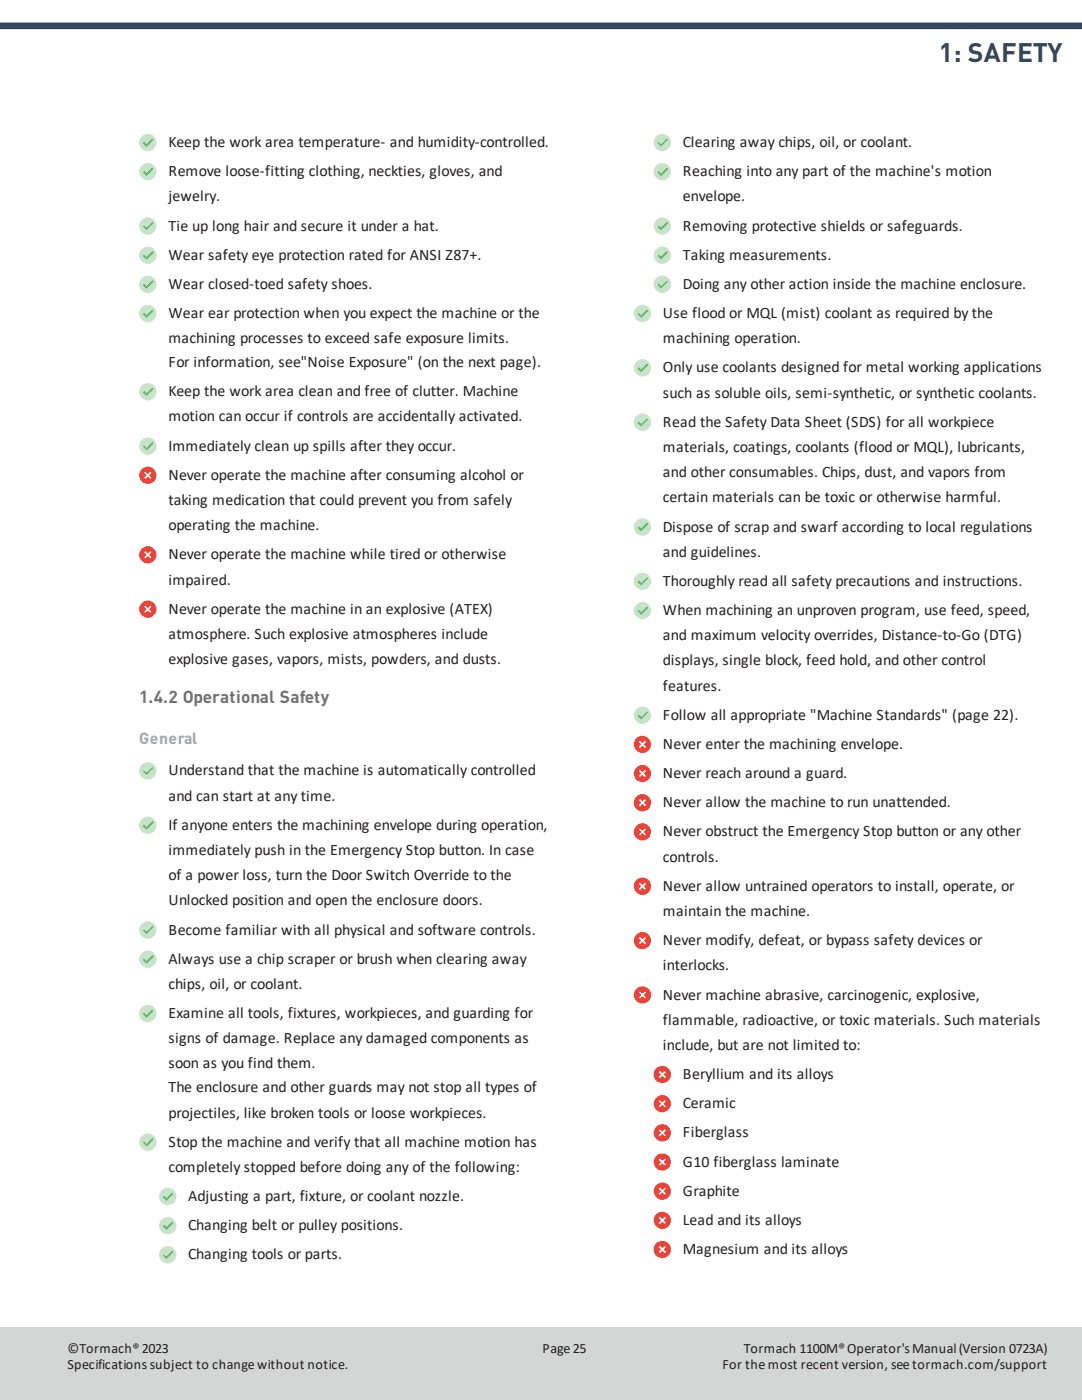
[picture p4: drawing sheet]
<svg xmlns="http://www.w3.org/2000/svg" width="216mm" height="279mm" viewBox="0 0 216 279" stroke-linecap="round" stroke-linejoin="round" font-family="sans-serif">
<defs><g id="words">
<text font-size="5.3" fill="#33475e" x="187.3" y="12.3">1: SAFETY</text>
<text font-size="3.4" fill="#6c7178" x="27.8" y="140.4">1.4.2 Operational Safety</text>
<g font-size="3.2" fill="#231f20">
<text x="33.6" y="29.4">Keep the work area temperature- and humidity-controlled.</text>
<text x="136.3" y="29.4">Clearing away chips, oil, or coolant.</text>
<text x="33.6" y="35.2">Remove loose-fitting clothing, neckties, gloves, and</text>
<text x="136.3" y="35.2">Reaching into any part of the machine's motion</text>
<text x="33.6" y="40.2">jewelry.</text>
<text x="136.3" y="40.2">envelope.</text>
<text x="33.6" y="46">Tie up long hair and secure it under a hat.</text>
<text x="136.3" y="46">Removing protective shields or safeguards.</text>
<text x="33.6" y="51.8">Wear safety eye protection rated for ANSI Z87+.</text>
<text x="136.3" y="51.8">Taking measurements.</text>
<text x="33.6" y="57.7">Wear closed-toed safety shoes.</text>
<text x="136.3" y="57.7">Doing any other action inside the machine enclosure.</text>
<text x="33.6" y="63.5">Wear ear protection when you expect the machine or the</text>
<text x="132.3" y="63.5">Use flood or MQL (mist) coolant as required by the</text>
<text x="33.6" y="68.5">machining processes to exceed safe exposure limits.</text>
<text x="132.3" y="68.5">machining operation.</text>
<text x="33.6" y="73.3">For information, see&quot;Noise Exposure&quot; (on the next page).</text>
<text x="132.3" y="74.3">Only use coolants designed for metal working applications</text>
<text x="33.6" y="79.1">Keep the work area clean and free of clutter. Machine</text>
<text x="132.3" y="79.4">such as soluble oils, semi-synthetic, or synthetic coolants.</text>
<text x="33.6" y="84.1">motion can occur if controls are accidentally activated.</text>
<text x="33.6" y="89.9">Immediately clean up spills after they occur.</text>
<text x="132.3" y="85.2">Read the Safety Data Sheet (SDS) for all workpiece</text>
<text x="33.6" y="95.8">Never operate the machine after consuming alcohol or</text>
<text x="132.3" y="90.2">materials, coatings, coolants (flood or MQL), lubricants,</text>
<text x="132.3" y="95.2">and other consumables. Chips, dust, and vapors from</text>
<text x="33.6" y="100.8">taking medication that could prevent you from safely</text>
<text x="132.3" y="100.3">certain materials can be toxic or otherwise harmful.</text>
<text x="33.6" y="105.8">operating the machine.</text>
<text x="132.3" y="106.1">Dispose of scrap and swarf according to local regulations</text>
<text x="33.6" y="111.6">Never operate the machine while tired or otherwise</text>
<text x="132.3" y="111.1">and guidelines.</text>
<text x="33.6" y="116.7">impaired.</text>
<text x="132.3" y="116.9">Thoroughly read all safety precautions and instructions.</text>
<text x="33.6" y="122.5">Never operate the machine in an explosive (ATEX)</text>
<text x="132.3" y="122.7">When machining an unproven program, use feed, speed,</text>
<text x="33.6" y="127.5">atmosphere. Such explosive atmospheres include</text>
<text x="132.3" y="127.8">and maximum velocity overrides, Distance-to-Go (DTG)</text>
<text x="33.6" y="132.5">explosive gases, vapors, mists, powders, and dusts.</text>
<text x="132.3" y="132.8">displays, single block, feed hold, and other control</text>
<text x="132.3" y="137.8">features.</text>
<text x="132.3" y="143.7">Follow all appropriate &quot;Machine Standards&quot; (page 22).</text>
<text x="132.3" y="149.5">Never enter the machining envelope.</text>
<text x="33.6" y="154.8">Understand that the machine is automatically controlled</text>
<text x="132.3" y="155.3">Never reach around a guard.</text>
<text x="33.6" y="159.8">and can start at any time.</text>
<text x="132.3" y="161.1">Never allow the machine to run unattended.</text>
<text x="33.6" y="165.6">If anyone enters the machining envelope during operation,</text>
<text x="132.3" y="166.9">Never obstruct the Emergency Stop button or any other</text>
<text x="33.6" y="170.6">immediately push in the Emergency Stop button. In case</text>
<text x="132.3" y="172">controls.</text>
<text x="33.6" y="175.7">of a power loss, turn the Door Switch Override to the</text>
<text x="132.3" y="177.8">Never allow untrained operators to install, operate, or</text>
<text x="33.6" y="180.7">Unlocked position and open the enclosure doors.</text>
<text x="132.3" y="182.8">maintain the machine.</text>
<text x="33.6" y="186.5">Become familiar with all physical and software controls.</text>
<text x="132.3" y="188.6">Never modify, defeat, or bypass safety devices or</text>
<text x="33.6" y="192.3">Always use a chip scraper or brush when clearing away</text>
<text x="33.6" y="197.4">chips, oil, or coolant.</text>
<text x="132.3" y="193.7">interlocks.</text>
<text x="33.6" y="203.2">Examine all tools, fixtures, workpieces, and guarding for</text>
<text x="132.3" y="199.5">Never machine abrasive, carcinogenic, explosive,</text>
<text x="33.6" y="208.2">signs of damage. Replace any damaged components as</text>
<text x="132.3" y="204.5">flammable, radioactive, or toxic materials. Such materials</text>
<text x="132.3" y="209.5">include, but are not limited to:</text>
<text x="33.6" y="213.2">soon as you find them.</text>
<text x="136.3" y="215.4">Beryllium and its alloys</text>
<text x="33.6" y="218">The enclosure and other guards may not stop all types of</text>
<text x="136.3" y="221.2">Ceramic</text>
<text x="33.6" y="223">projectiles, like broken tools or loose workpieces.</text>
<text x="136.3" y="227">Fiberglass</text>
<text x="33.6" y="228.8">Stop the machine and verify that all machine motion has</text>
<text x="33.6" y="233.9">completely stopped before doing any of the following:</text>
<text x="136.3" y="232.8">G10 fiberglass laminate</text>
<text x="37.6" y="239.7">Adjusting a part, fixture, or coolant nozzle.</text>
<text x="136.3" y="238.6">Graphite</text>
<text x="37.6" y="245.5">Changing belt or pulley positions.</text>
<text x="136.3" y="244.5">Lead and its alloys</text>
<text x="37.6" y="251.3">Changing tools or parts.</text>
<text x="136.3" y="250.3">Magnesium and its alloys</text>
</g>
<text font-size="3.2" fill="#84a4c2" x="27.8" y="148.4">General</text>
<g font-size="2.8" fill="#231f20">
<text x="13.5" y="270.1">©Tormach®2023</text>
<text x="13.5" y="273.2">Specificationssubject to changewithout notice.</text>
<text x="108.2" y="270.1">Page25</text>
<text x="144.2" y="273.2">For themost recent version, seetormach.com/support</text>
<text x="148.4" y="270.1">Tormach 1100M®Operator's Manual(Version 0723A)</text>
</g>
</g></defs>
<path d="M0 5.2h215.9" fill="none" stroke="#33475e" stroke-width="1.3" stroke-linecap="butt"/>
<path d="M0 264.8h215.9v14.6h-215.9z" fill="#d4d5d5"/>
<circle cx="29.5" cy="28.4" r="1.72" fill="#c7e4c9"/>
<path d="M28.5 28.6l.3-.3 .4 .5 1.2-1.2 .3 .3-1.5 1.4z" fill="#48b04f"/>
<circle cx="29.5" cy="34.3" r="1.72" fill="#c7e4c9"/>
<path d="M28.5 34.4l.3-.3 .4 .5 1.2-1.1 .3 .2-1.5 1.4z" fill="#48b04f"/>
<circle cx="29.5" cy="45.1" r="1.72" fill="#c7e4c9"/>
<path d="M28.5 45.2l.3-.2 .4 .5 1.2-1.2 .3 .2-1.5 1.5z" fill="#48b04f"/>
<circle cx="29.5" cy="50.9" r="1.72" fill="#c7e4c9"/>
<path d="M28.5 51.1l.3-.3 .4 .5 1.2-1.2 .3 .3-1.5 1.4z" fill="#48b04f"/>
<circle cx="29.5" cy="56.8" r="1.72" fill="#c7e4c9"/>
<path d="M28.5 56.9l.3-.3 .4 .5 1.2-1.2 .3 .3-1.5 1.4z" fill="#48b04f"/>
<circle cx="29.5" cy="62.6" r="1.72" fill="#c7e4c9"/>
<path d="M28.5 62.7l.3-.2 .4 .4 1.2-1.1 .3 .2-1.5 1.4z" fill="#48b04f"/>
<circle cx="29.5" cy="78.2" r="1.72" fill="#c7e4c9"/>
<path d="M28.5 78.3l.3-.2 .4 .4 1.2-1.1 .3 .2-1.5 1.4z" fill="#48b04f"/>
<circle cx="29.5" cy="89" r="1.72" fill="#c7e4c9"/>
<path d="M28.5 89.2l.3-.3 .4 .5 1.2-1.2 .3 .3-1.5 1.4z" fill="#48b04f"/>
<circle cx="29.5" cy="94.9" r="1.72" fill="#ee4237"/>
<g fill="#fff">
<path d="M28.8 95.3l1.2-1.2 .2 .3-1.2 1.2z"/>
<path d="M28.8 94.4l.2-.3 1.2 1.2-.2 .3z"/>
</g>
<circle cx="29.5" cy="110.7" r="1.72" fill="#ee4237"/>
<g fill="#fff">
<path d="M28.8 111.2l1.2-1.2 .2 .2-1.2 1.3z"/>
<path d="M28.8 110.2l.2-.2 1.2 1.2-.2 .3z"/>
</g>
<circle cx="29.5" cy="121.6" r="1.72" fill="#ee4237"/>
<g fill="#fff">
<path d="M28.8 122.1l1.2-1.3 .2 .3-1.2 1.2z"/>
<path d="M28.8 121.1l.2-.3 1.2 1.3-.2 .2z"/>
</g>
<circle cx="29.5" cy="153.9" r="1.72" fill="#c7e4c9"/>
<path d="M28.5 154l.3-.3 .4 .5 1.2-1.2 .3 .3-1.5 1.4z" fill="#48b04f"/>
<circle cx="29.5" cy="164.7" r="1.72" fill="#c7e4c9"/>
<path d="M28.5 164.8l.3-.2 .4 .5 1.2-1.2 .3 .2-1.5 1.4z" fill="#48b04f"/>
<circle cx="29.5" cy="185.6" r="1.72" fill="#c7e4c9"/>
<path d="M28.5 185.7l.3-.2 .4 .5 1.2-1.2 .3 .2-1.5 1.5z" fill="#48b04f"/>
<circle cx="29.5" cy="191.4" r="1.72" fill="#c7e4c9"/>
<path d="M28.5 191.5l.3-.2 .4 .5 1.2-1.2 .3 .3-1.5 1.4z" fill="#48b04f"/>
<circle cx="29.5" cy="202.3" r="1.72" fill="#c7e4c9"/>
<path d="M28.5 202.4l.3-.2 .4 .4 1.2-1.1 .3 .2-1.5 1.4z" fill="#48b04f"/>
<circle cx="29.5" cy="227.9" r="1.72" fill="#c7e4c9"/>
<path d="M28.5 228.1l.3-.3 .4 .5 1.2-1.2 .3 .3-1.5 1.4z" fill="#48b04f"/>
<circle cx="33.5" cy="238.8" r="1.72" fill="#c7e4c9"/>
<path d="M32.5 238.9l.2-.2 .5 .4 1.2-1.1 .2 .2-1.4 1.4z" fill="#48b04f"/>
<circle cx="33.5" cy="244.6" r="1.72" fill="#c7e4c9"/>
<path d="M32.5 244.7l.2-.2 .5 .5 1.2-1.2 .2 .2-1.4 1.5z" fill="#48b04f"/>
<circle cx="33.5" cy="250.4" r="1.72" fill="#c7e4c9"/>
<path d="M32.5 250.5l.2-.2 .5 .5 1.2-1.2 .2 .3-1.4 1.4z" fill="#48b04f"/>
<circle cx="132.2" cy="28.4" r="1.72" fill="#c7e4c9"/>
<path d="M131.2 28.6l.2-.3 .5 .5 1.2-1.2 .2 .3-1.4 1.4z" fill="#48b04f"/>
<circle cx="132.2" cy="34.3" r="1.72" fill="#c7e4c9"/>
<path d="M131.4 34.1l.5 .5 1.2-1.1 .2 .2-1.4 1.4-.7-.7z" fill="#48b04f"/>
<circle cx="132.2" cy="45.1" r="1.72" fill="#c7e4c9"/>
<path d="M131.2 45.2l.2-.2 .5 .5 1.2-1.2 .2 .2-1.4 1.5z" fill="#48b04f"/>
<circle cx="132.2" cy="50.9" r="1.72" fill="#c7e4c9"/>
<path d="M131.2 51.1l.2-.3 .5 .5 1.2-1.2 .2 .3-1.4 1.4z" fill="#48b04f"/>
<circle cx="132.2" cy="56.8" r="1.72" fill="#c7e4c9"/>
<path d="M131.2 56.9l.2-.3 .5 .5 1.2-1.2 .2 .3-1.4 1.4z" fill="#48b04f"/>
<circle cx="128.2" cy="62.6" r="1.72" fill="#c7e4c9"/>
<path d="M127.2 62.7l.3-.2 .4 .4 1.2-1.1 .2 .2-1.4 1.4z" fill="#48b04f"/>
<circle cx="128.2" cy="73.4" r="1.72" fill="#c7e4c9"/>
<path d="M127.2 73.5l.3-.2 .4 .5 1.2-1.2 .2 .3-1.4 1.4z" fill="#48b04f"/>
<circle cx="128.2" cy="84.3" r="1.72" fill="#c7e4c9"/>
<path d="M127.2 84.4l.3-.3 .4 .5 1.2-1.1 .2 .2-1.4 1.4z" fill="#48b04f"/>
<circle cx="128.2" cy="105.2" r="1.72" fill="#c7e4c9"/>
<path d="M127.2 105.3l.3-.2 .4 .4 1.2-1.1 .2 .2-1.4 1.4z" fill="#48b04f"/>
<circle cx="128.2" cy="116" r="1.72" fill="#c7e4c9"/>
<path d="M127.2 116.1l.3-.2 .4 .5 1.2-1.2 .2 .3-1.4 1.4z" fill="#48b04f"/>
<circle cx="128.2" cy="121.8" r="1.72" fill="#c7e4c9"/>
<path d="M127.2 122l.3-.3 .4 .5 1.2-1.2 .2 .3-1.4 1.4z" fill="#48b04f"/>
<circle cx="128.2" cy="142.7" r="1.72" fill="#c7e4c9"/>
<path d="M127.2 142.9l.3-.3 .4 .5 1.2-1.2 .2 .3-1.4 1.4z" fill="#48b04f"/>
<circle cx="128.2" cy="148.6" r="1.72" fill="#ee4237"/>
<g fill="#fff">
<path d="M127.5 149l1.2-1.2 .2 .3-1.2 1.2z"/>
<path d="M127.5 148.1l.2-.3 1.2 1.2-.2 .3z"/>
</g>
<circle cx="128.2" cy="154.4" r="1.72" fill="#ee4237"/>
<g fill="#fff">
<path d="M127.5 154.9l1.2-1.2 .2 .2-1.2 1.2z"/>
<path d="M127.5 153.9l.2-.2 1.2 1.2-.2 .2z"/>
</g>
<circle cx="128.2" cy="160.2" r="1.72" fill="#ee4237"/>
<g fill="#fff">
<path d="M127.5 160.7l1.2-1.2 .2 .2-1.2 1.2z"/>
<path d="M127.5 159.7l.2-.2 1.2 1.2-.2 .2z"/>
</g>
<circle cx="128.2" cy="166" r="1.72" fill="#ee4237"/>
<g fill="#fff">
<path d="M127.5 166.5l1.2-1.2 .2 .2-1.2 1.3z"/>
<path d="M127.5 165.5l.2-.2 1.2 1.2-.2 .3z"/>
</g>
<circle cx="128.2" cy="176.9" r="1.72" fill="#ee4237"/>
<g fill="#fff">
<path d="M127.5 177.4l1.2-1.3 .2 .3-1.2 1.2z"/>
<path d="M127.5 176.4l.2-.3 1.2 1.3-.2 .2z"/>
</g>
<circle cx="128.2" cy="187.7" r="1.72" fill="#ee4237"/>
<g fill="#fff">
<path d="M127.5 188.2l1.2-1.2 .2 .2-1.2 1.3z"/>
<path d="M127.5 187.2l.2-.2 1.2 1.2-.2 .3z"/>
</g>
<circle cx="128.2" cy="198.6" r="1.72" fill="#ee4237"/>
<g fill="#fff">
<path d="M127.5 199.1l1.2-1.3 .2 .3-1.2 1.2z"/>
<path d="M127.5 198.1l.2-.3 1.2 1.3-.2 .2z"/>
</g>
<circle cx="132.2" cy="214.4" r="1.72" fill="#ee4237"/>
<g fill="#fff">
<path d="M131.4 214.9l1.2-1.2 .3 .3-1.2 1.2z"/>
<path d="M131.4 214l.3-.3 1.2 1.2-.3 .3z"/>
</g>
<circle cx="132.2" cy="220.3" r="1.72" fill="#ee4237"/>
<g fill="#fff">
<path d="M131.4 220.8l1.2-1.3 .3 .3-1.2 1.2z"/>
<path d="M131.4 219.8l.3-.3 1.2 1.3-.3 .2z"/>
</g>
<circle cx="132.2" cy="226.1" r="1.72" fill="#ee4237"/>
<g fill="#fff">
<path d="M131.4 226.6l1.2-1.2 .3 .2-1.2 1.2z"/>
<path d="M131.4 225.6l.3-.2 1.2 1.2-.3 .2z"/>
</g>
<circle cx="132.2" cy="231.9" r="1.72" fill="#ee4237"/>
<g fill="#fff">
<path d="M131.4 232.4l1.2-1.2 .3 .2-1.2 1.2z"/>
<path d="M131.4 231.4l.3-.2 1.2 1.2-.3 .2z"/>
</g>
<circle cx="132.2" cy="237.7" r="1.72" fill="#ee4237"/>
<g fill="#fff">
<path d="M131.4 238.2l1.2-1.2 .3 .2-1.2 1.3z"/>
<path d="M131.4 237.2l.3-.2 1.2 1.2-.3 .3z"/>
</g>
<circle cx="132.2" cy="243.5" r="1.72" fill="#ee4237"/>
<g fill="#fff">
<path d="M131.4 244l1.2-1.2 .3 .3-1.2 1.2z"/>
<path d="M131.4 243.1l.3-.3 1.2 1.2-.3 .3z"/>
</g>
<circle cx="132.2" cy="249.4" r="1.72" fill="#ee4237"/>
<g fill="#fff">
<path d="M131.4 249.9l1.2-1.3 .3 .3-1.2 1.2z"/>
<path d="M131.4 248.9l.3-.3 1.2 1.3-.3 .2z"/>
</g>
<use href="#words"/>
</svg>
